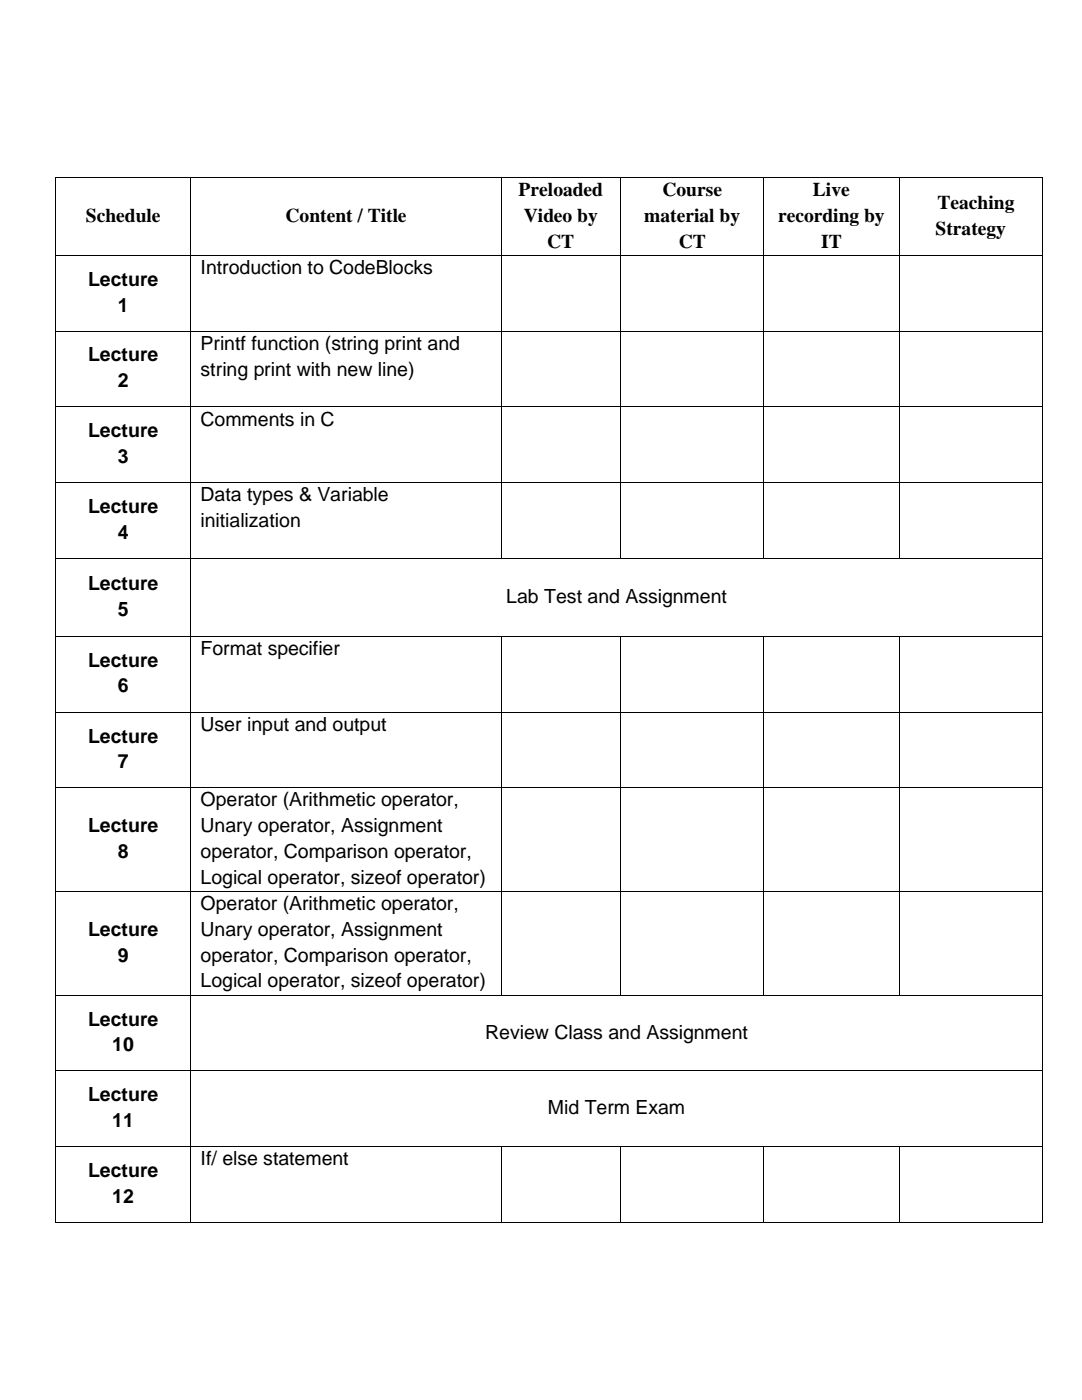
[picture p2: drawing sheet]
<svg xmlns="http://www.w3.org/2000/svg" width="216mm" height="279mm" viewBox="0 0 216 279" stroke-linecap="round" stroke-linejoin="round" font-family="sans-serif">
<defs><g id="words">
<g font-size="3.9">
<text x="103.5" y="39.2">Preloaded</text>
<text x="132.2" y="39.2">Course</text>
<text x="162.2" y="39.2">Live</text>
<text x="187.1" y="41.7">Teaching</text>
<text x="17.1" y="44.3">Schedule</text>
<text x="57" y="44.3">Content / Title</text>
<text x="104.5" y="44.3">Video by</text>
<text x="128.5" y="44.3">material by</text>
<text x="155.3" y="44.3">recording by</text>
<text x="186.7" y="46.9">Strategy</text>
<text x="109.2" y="49.4">CT</text>
<text x="135.4" y="49.4">CT</text>
<text x="163.9" y="49.4">IT</text>
<text x="17.6" y="57.1">Lecture</text>
<text x="40" y="54.7">Introduction to CodeBlocks</text>
<text x="23.5" y="62.2">1</text>
<text x="40" y="69.8">Printf function (string print and</text>
<text x="17.6" y="72.1">Lecture</text>
<text x="23.5" y="77.3">2</text>
<text x="40" y="74.9">string print with new line)</text>
<text x="17.6" y="87.3">Lecture</text>
<text x="40" y="84.9">Comments in C</text>
<text x="23.5" y="92.4">3</text>
<text x="40" y="100.1">Data types &amp; Variable</text>
<text x="17.6" y="102.4">Lecture</text>
<text x="23.5" y="107.5">4</text>
<text x="40" y="105.2">initialization</text>
<text x="17.6" y="117.7">Lecture</text>
<text x="23.5" y="122.9">5</text>
<text x="101" y="120.3">Lab Test and Assignment</text>
<text x="40" y="130.8">Format specifier</text>
<text x="17.6" y="133.1">Lecture</text>
<text x="23.5" y="138.2">6</text>
<text x="17.6" y="148.2">Lecture</text>
<text x="40" y="145.9">User input and output</text>
<text x="23.5" y="153.3">7</text>
<text x="40" y="160.9">Operator (Arithmetic operator,</text>
<text x="17.6" y="166.1">Lecture</text>
<text x="40" y="166.1">Unary operator, Assignment</text>
<text x="23.5" y="171.2">8</text>
<text x="40" y="171.2">operator, Comparison operator,</text>
<text x="40" y="176.3">Logical operator, sizeof operator)</text>
<text x="40" y="181.6">Operator (Arithmetic operator,</text>
<text x="17.6" y="186.8">Lecture</text>
<text x="23.5" y="191.9">9</text>
<text x="40" y="186.8">Unary operator, Assignment</text>
<text x="40" y="191.9">operator, Comparison operator,</text>
<text x="40" y="197.1">Logical operator, sizeof operator)</text>
<text x="17.6" y="204.7">Lecture</text>
<text x="22.4" y="209.8">10</text>
<text x="96.8" y="207.3">Review Class and Assignment</text>
<text x="17.6" y="219.8">Lecture</text>
<text x="22.4" y="224.9">11</text>
<text x="109.3" y="222.4">Mid Term Exam</text>
<text x="40" y="232.6">If/ else statement</text>
<text x="17.6" y="234.9">Lecture</text>
<text x="22.4" y="240">12</text>
</g>
</g></defs>
<g fill="#000">
<path d="M11 35.4h.2v.1h-.2z" fill-rule="evenodd"/>
<path d="M11 35.4h.2v.1h-.2z" fill-rule="evenodd"/>
<path d="M38 35.4h.2v.1h-.2z" fill-rule="evenodd"/>
<path d="M100 35.4h.1v.1h-.1z" fill-rule="evenodd"/>
<path d="M123.8 35.4h.1v.1h-.1z" fill-rule="evenodd"/>
<path d="M152.3 35.4h.2v.1h-.2z" fill-rule="evenodd"/>
<path d="M179.4 35.4h.1v.1h-.1z" fill-rule="evenodd"/>
<path d="M207.9 35.4h.2v.1h-.2z" fill-rule="evenodd"/>
<path d="M207.9 35.4h.2v.1h-.2z" fill-rule="evenodd"/>
<path d="M11 50.9h.2v.2h-.2z" fill-rule="evenodd"/>
<path d="M38 50.9h.2v.2h-.2z" fill-rule="evenodd"/>
<path d="M100 50.9h.1v.2h-.1z" fill-rule="evenodd"/>
<path d="M123.8 50.9h.1v.2h-.1z" fill-rule="evenodd"/>
<path d="M152.3 50.9h.2v.2h-.2z" fill-rule="evenodd"/>
<path d="M179.4 50.9h.1v.2h-.1z" fill-rule="evenodd"/>
<path d="M207.9 50.9h.2v.2h-.2z" fill-rule="evenodd"/>
<path d="M11 66h.2v.2h-.2z" fill-rule="evenodd"/>
<path d="M38 66h.2v.2h-.2z" fill-rule="evenodd"/>
<path d="M100 66h.1v.2h-.1z" fill-rule="evenodd"/>
<path d="M123.8 66h.1v.2h-.1z" fill-rule="evenodd"/>
<path d="M152.3 66h.2v.2h-.2z" fill-rule="evenodd"/>
<path d="M179.4 66h.1v.2h-.1z" fill-rule="evenodd"/>
<path d="M207.9 66h.2v.2h-.2z" fill-rule="evenodd"/>
<path d="M11 81.1h.2v.2h-.2z" fill-rule="evenodd"/>
<path d="M11 96.2h.2v.2h-.2z" fill-rule="evenodd"/>
<path d="M38 81.1h.2v.2h-.2z" fill-rule="evenodd"/>
<path d="M38 96.2h.2v.2h-.2z" fill-rule="evenodd"/>
<path d="M100 81.1h.1v.2h-.1z" fill-rule="evenodd"/>
<path d="M100 96.2h.1v.2h-.1z" fill-rule="evenodd"/>
<path d="M123.8 81.1h.1v.2h-.1z" fill-rule="evenodd"/>
<path d="M123.8 96.2h.1v.2h-.1z" fill-rule="evenodd"/>
<path d="M152.3 81.1h.2v.2h-.2z" fill-rule="evenodd"/>
<path d="M152.3 96.2h.2v.2h-.2z" fill-rule="evenodd"/>
<path d="M179.4 81.1h.1v.2h-.1z" fill-rule="evenodd"/>
<path d="M179.4 96.2h.1v.2h-.1z" fill-rule="evenodd"/>
<path d="M207.9 81.1h.2v.2h-.2z" fill-rule="evenodd"/>
<path d="M207.9 96.2h.2v.2h-.2z" fill-rule="evenodd"/>
<path d="M11 111.3h.2v.2h-.2z" fill-rule="evenodd"/>
<path d="M38 111.3h.2v.2h-.2z" fill-rule="evenodd"/>
<path d="M100 111.3h.1v.2h-.1z" fill-rule="evenodd"/>
<path d="M123.8 111.3h.1v.2h-.1z" fill-rule="evenodd"/>
<path d="M152.3 111.3h.2v.2h-.2z" fill-rule="evenodd"/>
<path d="M179.4 111.3h.1v.2h-.1z" fill-rule="evenodd"/>
<path d="M207.9 111.3h.2v.2h-.2z" fill-rule="evenodd"/>
<path d="M11 126.9h.2v.2h-.2z" fill-rule="evenodd"/>
<path d="M38 126.9h.2v.2h-.2z" fill-rule="evenodd"/>
<path d="M100 126.9h.1v.2h-.1z" fill-rule="evenodd"/>
<path d="M123.8 126.9h.1v.2h-.1z" fill-rule="evenodd"/>
<path d="M152.3 126.9h.2v.2h-.2z" fill-rule="evenodd"/>
<path d="M179.4 126.9h.1v.2h-.1z" fill-rule="evenodd"/>
<path d="M207.9 126.9h.2v.2h-.2z" fill-rule="evenodd"/>
<path d="M11 142h.2v.2h-.2z" fill-rule="evenodd"/>
<path d="M11 157.1h.2v.2h-.2z" fill-rule="evenodd"/>
<path d="M38 142h.2v.2h-.2z" fill-rule="evenodd"/>
<path d="M38 157.1h.2v.2h-.2z" fill-rule="evenodd"/>
<path d="M100 142h.1v.2h-.1z" fill-rule="evenodd"/>
<path d="M100 157.1h.1v.2h-.1z" fill-rule="evenodd"/>
<path d="M123.8 142h.1v.2h-.1z" fill-rule="evenodd"/>
<path d="M123.8 157.1h.1v.2h-.1z" fill-rule="evenodd"/>
<path d="M152.3 142h.2v.2h-.2z" fill-rule="evenodd"/>
<path d="M152.3 157.1h.2v.2h-.2z" fill-rule="evenodd"/>
<path d="M179.4 142h.1v.2h-.1z" fill-rule="evenodd"/>
<path d="M179.4 157.1h.1v.2h-.1z" fill-rule="evenodd"/>
<path d="M207.9 142h.2v.2h-.2z" fill-rule="evenodd"/>
<path d="M207.9 157.1h.2v.2h-.2z" fill-rule="evenodd"/>
<path d="M11 177.8h.2v.2h-.2z" fill-rule="evenodd"/>
<path d="M38 177.8h.2v.2h-.2z" fill-rule="evenodd"/>
<path d="M100 177.8h.1v.2h-.1z" fill-rule="evenodd"/>
<path d="M123.8 177.8h.1v.2h-.1z" fill-rule="evenodd"/>
<path d="M152.3 177.8h.2v.2h-.2z" fill-rule="evenodd"/>
<path d="M179.4 177.8h.1v.2h-.1z" fill-rule="evenodd"/>
<path d="M207.9 177.8h.2v.2h-.2z" fill-rule="evenodd"/>
<path d="M11 198.5h.2v.2h-.2z" fill-rule="evenodd"/>
<path d="M38 198.5h.2v.2h-.2z" fill-rule="evenodd"/>
<path d="M100 198.5h.1v.2h-.1z" fill-rule="evenodd"/>
<path d="M123.8 198.5h.1v.2h-.1z" fill-rule="evenodd"/>
<path d="M152.3 198.5h.2v.2h-.2z" fill-rule="evenodd"/>
<path d="M179.4 198.5h.1v.2h-.1z" fill-rule="evenodd"/>
<path d="M207.9 198.5h.2v.2h-.2z" fill-rule="evenodd"/>
<path d="M11 213.6h.2v.2h-.2z" fill-rule="evenodd"/>
<path d="M38 213.6h.2v.2h-.2z" fill-rule="evenodd"/>
<path d="M207.9 213.6h.2v.2h-.2z" fill-rule="evenodd"/>
<path d="M11 228.8h.2v.1h-.2z" fill-rule="evenodd"/>
<path d="M38 228.8h.2v.1h-.2z" fill-rule="evenodd"/>
<path d="M100 228.8h.1v.1h-.1z" fill-rule="evenodd"/>
<path d="M123.8 228.8h.1v.1h-.1z" fill-rule="evenodd"/>
<path d="M152.3 228.8h.2v.1h-.2z" fill-rule="evenodd"/>
<path d="M179.4 228.8h.1v.1h-.1z" fill-rule="evenodd"/>
<path d="M207.9 228.8h.2v.1h-.2z" fill-rule="evenodd"/>
<path d="M11 243.8h.2v.2h-.2z" fill-rule="evenodd"/>
<path d="M11 243.8h.2v.2h-.2z" fill-rule="evenodd"/>
<path d="M38 243.8h.2v.2h-.2z" fill-rule="evenodd"/>
<path d="M100 243.8h.1v.2h-.1z" fill-rule="evenodd"/>
<path d="M123.8 243.8h.1v.2h-.1z" fill-rule="evenodd"/>
<path d="M152.3 243.8h.2v.2h-.2z" fill-rule="evenodd"/>
<path d="M179.4 243.8h.1v.2h-.1z" fill-rule="evenodd"/>
<path d="M207.9 243.8h.2v.2h-.2z" fill-rule="evenodd"/>
<path d="M207.9 243.8h.2v.2h-.2z" fill-rule="evenodd"/>
</g>
<g fill="none" stroke="#000" stroke-width=".2">
<path d="M11.1 35.5v15.4M11.2 35.4h26.8M38.1 35.5v15.4M38.2 35.4h61.8M100.1 35.5v15.4M100.1 35.4h23.7M123.8 35.5v15.4M123.9 35.4h28.4M152.4 35.5v15.4M152.5 35.4h26.9M179.4 35.5v15.4M179.5 35.4h28.4"/>
<path d="M208 35.5v15.4M11.1 51.1v14.9M11.2 51h26.8M38.1 51.1v14.9M38.2 51h61.8M100.1 51.1v14.9M100.1 51h23.7M123.8 51.1v14.9M123.9 51h28.4M152.4 51.1v14.9M152.5 51h26.9M179.4 51.1v14.9"/>
<path d="M179.5 51h28.4M208 51.1v14.9M11.1 66.2v14.9M11.2 66.1h26.8M38.1 66.2v14.9M38.2 66.1h61.8M100.1 66.2v14.9M100.1 66.1h23.7M123.8 66.2v14.9M123.9 66.1h28.4M152.4 66.2v14.9M152.5 66.1h26.9"/>
<path d="M179.4 66.2v14.9M179.5 66.1h28.4M208 66.2v14.9M11.1 81.3v14.9M11.1 96.4v14.9M11.2 81.2h26.8M11.2 96.3h26.8M38.1 81.3v14.9M38.1 96.4v14.9M38.2 81.2h61.8M38.2 96.3h61.8M100.1 81.3v14.9"/>
<path d="M100.1 96.4v14.9M100.1 81.2h23.7M100.1 96.3h23.7M123.8 81.3v14.9M123.8 96.4v14.9M123.9 81.2h28.4M123.9 96.3h28.4M152.4 81.3v14.9M152.4 96.4v14.9M152.5 81.2h26.9M152.5 96.3h26.9M179.4 81.3v14.9"/>
<path d="M179.4 96.4v14.9M179.5 81.2h28.4M179.5 96.3h28.4M208 81.3v14.9M208 96.4v14.9M11.1 111.5v15.4M11.2 111.4h26.8M38.1 111.5v15.4M38.2 111.4h61.8M100.1 111.4h23.7M123.9 111.4h28.4M152.5 111.4h26.9"/>
<path d="M179.5 111.4h28.4M208 111.5v15.4M11.1 127.1v14.9M11.2 127h26.8M38.1 127.1v14.9M38.2 127h61.8M100.1 127.1v14.9M100.1 127h23.7M123.8 127.1v14.9M123.9 127h28.4M152.4 127.1v14.9M152.5 127h26.9"/>
<path d="M179.4 127.1v14.9M179.5 127h28.4M208 127.1v14.9M11.1 142.2v14.9M11.1 157.3v20.5M11.2 142.1h26.8M11.2 157.2h26.8M38.1 142.2v14.9M38.1 157.3v20.5M38.2 142.1h61.8M38.2 157.2h61.8M100.1 142.2v14.9"/>
<path d="M100.1 157.3v20.5M100.1 142.1h23.7M100.1 157.2h23.7M123.8 142.2v14.9M123.8 157.3v20.5M123.9 142.1h28.4M123.9 157.2h28.4M152.4 142.2v14.9M152.4 157.3v20.5M152.5 142.1h26.9M152.5 157.2h26.9M179.4 142.2v14.9"/>
<path d="M179.4 157.3v20.5M179.5 142.1h28.4M179.5 157.2h28.4M208 142.2v14.9M208 157.3v20.5M11.1 178v20.5M11.2 177.9h26.8M38.1 178v20.5M38.2 177.9h61.8M100.1 178v20.5M100.1 177.9h23.7M123.8 178v20.5"/>
<path d="M123.9 177.9h28.4M152.4 178v20.5M152.5 177.9h26.9M179.4 178v20.5M179.5 177.9h28.4M208 178v20.5M11.1 198.7v14.9M11.2 198.6h26.8M38.1 198.7v14.9M38.2 198.6h61.8M100.1 198.6h23.7M123.9 198.6h28.4"/>
<path d="M152.5 198.6h26.9M179.5 198.6h28.4M208 198.7v14.9M11.1 213.8v15M11.2 213.7h26.8M38.1 213.8v15M38.2 213.7h169.7M208 213.8v15M11.1 228.9v14.9M11.2 228.9h26.8M38.1 228.9v14.9M38.2 228.9h61.8"/>
<path d="M100.1 228.9v14.9M100.1 228.9h23.7M123.8 228.9v14.9M123.9 228.9h28.4M152.4 228.9v14.9M152.5 228.9h26.9M179.4 228.9v14.9M179.5 228.9h28.4M208 228.9v14.9M11.2 243.9h26.8M38.2 243.9h61.8M100.1 243.9h23.7"/>
<path d="M123.9 243.9h28.4M152.5 243.9h26.9M179.5 243.9h28.4"/>
</g>
<use href="#words"/>
</svg>
